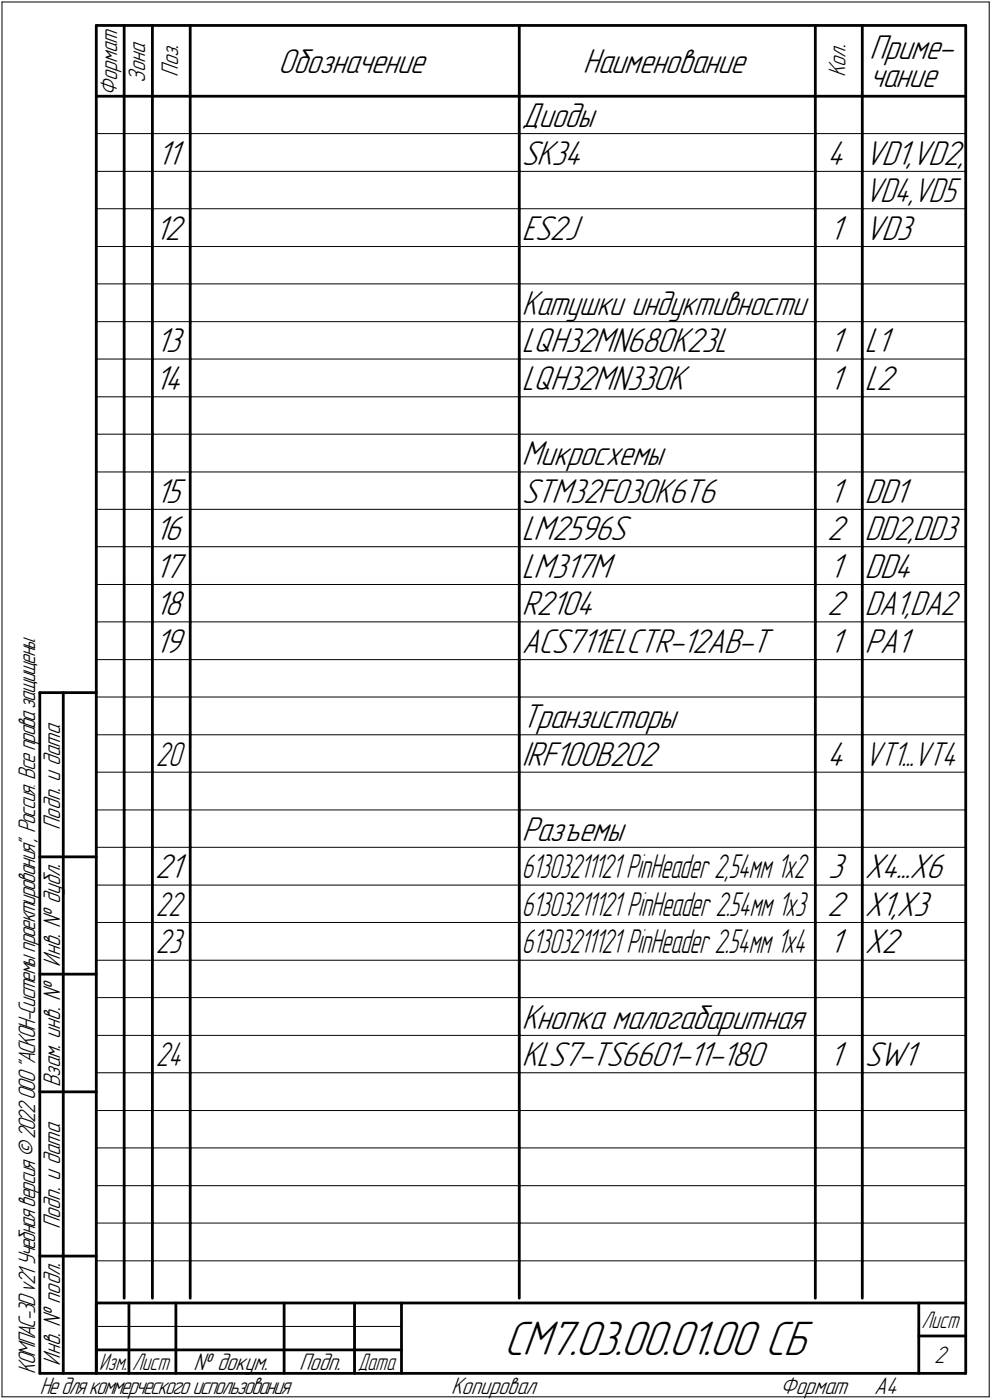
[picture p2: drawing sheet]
<svg xmlns="http://www.w3.org/2000/svg" width="211mm" height="298mm" viewBox="0 0 211 298" stroke-linecap="round" stroke-linejoin="round" font-family="sans-serif">
<defs><g id="words">
<text font-size="10.9" x="107.3" y="288.5">СМ7.03.00.01.00 СБ</text>
<g font-size="7.8">
<text x="59.2" y="15.5">Обозначение</text>
<text x="124" y="15.5">Наименование</text>
<text x="185" y="12.6">Приме-</text>
<text x="185" y="18.5">чание</text>
<text x="111" y="27">Диоды</text>
<text x="33.5" y="35">11</text>
<text x="111" y="35">SK34</text>
<text x="176" y="35">4</text>
<text x="184" y="35">VD1,VD2,</text>
<text x="33" y="51">12</text>
<text x="111" y="51">ES2J</text>
<text x="176.5" y="51">1</text>
<text x="184" y="51">VD3</text>
<text x="33.1" y="75">13</text>
<text x="111" y="75">LQH32MN680K23L</text>
<text x="176.5" y="75">1</text>
<text x="184" y="75">L1</text>
<text x="33" y="83">14</text>
<text x="111" y="83">LQH32MN330K</text>
<text x="176.5" y="83">1</text>
<text x="184" y="83">L2</text>
<text x="111" y="99">Микросхемы</text>
<text x="33.1" y="107">15</text>
<text x="111" y="107">STM32F030K6T6</text>
<text x="176.5" y="107">1</text>
<text x="184" y="107">DD1</text>
<text x="33" y="115">16</text>
<text x="111" y="115">LM2596S</text>
<text x="176" y="115">2</text>
<text x="184" y="115">DD2,DD3</text>
<text x="33" y="123">17</text>
<text x="111" y="123">LM317M</text>
<text x="176.5" y="123">1</text>
<text x="184" y="123">DD4</text>
<text x="33" y="131">18</text>
<text x="111" y="131">R2104</text>
<text x="176" y="131">2</text>
<text x="184" y="131">DA1,DA2</text>
<text x="33" y="139">19</text>
<text x="111" y="139">ACS711ELCTR-12AB-T</text>
<text x="176.5" y="139">1</text>
<text x="184" y="139">PA1</text>
<text x="111" y="155">Транзисторы</text>
<text x="111" y="163">I</text>
<text x="112.1" y="163">RF100B202</text>
<text x="176" y="163">4</text>
<text x="111" y="179">Разъемы</text>
<text x="33" y="187">21</text>
<text x="176.2" y="187">3</text>
<text x="184" y="187">X4...X6</text>
<text x="176" y="195">2</text>
<text x="184" y="195">X1,X3</text>
<text x="176.5" y="203">1</text>
<text x="184" y="203">X2</text>
<text x="111" y="219">Кнопка малогабаритная</text>
<text x="111" y="227">KLS7-TS6601-11-180</text>
<text x="176.5" y="227">1</text>
<text x="184" y="227">SW1</text>
</g>
<g font-size="7.7">
<text x="184" y="43">VD4,VD5</text>
<text x="111" y="67">Катушки индуктивности</text>
<text x="184" y="163">VT1...VT4</text>
<text x="33.1" y="203">23</text>
</g>
<g font-size="7.6">
<text x="33.2" y="163">20</text>
<text x="111" y="187">61303211121 PinHeader 2,54мм 1х2</text>
<text x="33.2" y="195">22</text>
<text x="111" y="195">61303211121 PinHeader 2.54мм 1x3</text>
<text x="111" y="203">61303211121 PinHeader 2.54мм 1x4</text>
<text x="33.2" y="227">24</text>
</g>
<g font-size="5.4">
<text x="30.9" y="17.7" transform="rotate(-90 30.9 17.7)">Зона</text>
<text x="37.9" y="16.4" transform="rotate(-90 37.9 16.4)">Поз.</text>
<text x="179.9" y="16.4" transform="rotate(-90 179.9 16.4)">Кол.</text>
<text x="24.9" y="20.5" transform="rotate(-90 24.9 20.5)">Формат</text>
<text x="12.8" y="176.7" transform="rotate(-90 12.8 176.7)">Подп. и дата</text>
<text x="12.8" y="205.8" transform="rotate(-90 12.8 205.8)">Инв. № дубл.</text>
<text x="12.8" y="231.6" transform="rotate(-90 12.8 231.6)">Взам. инв. №</text>
<text x="12.8" y="261.7" transform="rotate(-90 12.8 261.7)">Подп. и дата</text>
<text x="7.5" y="292.5" transform="rotate(-90 7.5 292.5)">КОМПАС-3Dv21 Учебнаяверсия©2022ООО&quot;АСКОН-Системыпроектирования&quot;, Россия. Всеправазащищены.</text>
<text x="12.8" y="290.8" transform="rotate(-90 12.8 290.8)">Инв. № подл.</text>
<text x="41.2" y="291.8">№ докум.</text>
<text x="63.6" y="291.8">Подп.</text>
<text x="198.8" y="290.3">2</text>
<text x="8.5" y="296.7">Недлякоммерческогоиспользования</text>
<text x="96" y="296.8">Копировал</text>
<text x="166" y="296.8">Формат</text>
<text x="186" y="296.8">A4</text>
</g>
<g font-size="5.3">
<text x="196.1" y="282.8">Лист</text>
<text x="21.1" y="291.8">Изм.</text>
<text x="28.1" y="291.8">Лист</text>
<text x="76.1" y="291.8">Дата</text>
</g>
</g></defs>
<g fill="none" stroke="#000" stroke-width=".21">
<path d="M.4 .4h210.1zM.4 .4v297zM210.5 .4v297zM20.5 28.4h5.9zM20.5 36.5h5.9zM26.4 28.4h6zM26.4 36.5h6zM32.4 28.4h8.1zM32.4 36.5h8.1zM40.5 28.4h70zM40.5 36.5h70zM110.5 28.4h63z"/>
<path d="M110.5 36.5h63zM173.5 28.4h10zM173.5 36.5h10zM183.5 28.4h22zM183.5 36.5h22zM20.5 44.4h5.9zM20.5 52.5h5.9zM26.4 44.4h6zM26.4 52.5h6zM32.4 44.4h8.1zM32.4 52.5h8.1zM40.5 44.4h70z"/>
<path d="M40.5 52.5h70zM110.5 44.4h63zM110.5 52.5h63zM173.5 44.4h10zM173.5 52.5h10zM183.5 44.4h22zM183.5 52.5h22zM20.5 60.5h5.9zM20.5 68.5h5.9zM20.5 76.5h5.9zM26.4 60.5h6zM26.4 68.5h6z"/>
<path d="M26.4 76.5h6zM32.4 60.5h8.1zM32.4 68.5h8.1zM32.4 76.5h8.1zM40.5 60.5h70zM40.5 68.5h70zM40.5 76.5h70zM110.5 60.5h63zM110.5 68.5h63zM110.5 76.5h63zM173.5 60.5h10zM173.5 68.5h10z"/>
<path d="M173.5 76.5h10zM183.5 60.5h22zM183.5 68.5h22zM183.5 76.5h22zM20.5 84.5h5.9zM20.5 92.5h5.9zM26.4 84.5h6zM26.4 92.5h6zM32.4 84.5h8.1zM32.4 92.5h8.1zM40.5 84.5h70zM40.5 92.5h70z"/>
<path d="M110.5 84.5h63zM110.5 92.5h63zM173.5 84.5h10zM173.5 92.5h10zM183.5 84.5h22zM183.5 92.5h22zM20.5 100.5h5.9zM20.5 108.5h5.9zM20.5 116.4h5.9zM26.4 100.5h6zM26.4 108.5h6zM26.4 116.4h6z"/>
<path d="M32.4 100.5h8.1zM32.4 108.5h8.1zM32.4 116.4h8.1zM40.5 100.5h70zM40.5 108.5h70zM40.5 116.4h70zM110.5 100.5h63zM110.5 108.5h63zM110.5 116.4h63zM173.5 100.5h10zM173.5 108.5h10zM173.5 116.4h10z"/>
<path d="M183.5 100.5h22zM183.5 108.5h22zM183.5 116.4h22zM20.5 124.5h5.9zM20.5 132.4h5.9zM26.4 124.5h6zM26.4 132.4h6zM32.4 124.5h8.1zM32.4 132.4h8.1zM40.5 124.5h70zM40.5 132.4h70zM110.5 124.5h63z"/>
<path d="M110.5 132.4h63zM173.5 124.5h10zM173.5 132.4h10zM183.5 124.5h22zM183.5 132.4h22zM20.5 140.5h5.9zM20.5 148.4h5.9zM20.5 156.5h5.9zM26.4 140.5h6zM26.4 148.4h6zM26.4 156.5h6zM32.4 140.5h8.1z"/>
<path d="M32.4 148.4h8.1zM32.4 156.5h8.1zM40.5 140.5h70zM40.5 148.4h70zM40.5 156.5h70zM110.5 140.5h63zM110.5 148.4h63zM110.5 156.5h63zM173.5 140.5h10zM173.5 148.4h10zM173.5 156.5h10zM183.5 140.5h22z"/>
<path d="M183.5 148.4h22zM183.5 156.5h22zM20.5 164.4h5.9zM20.5 172.5h5.9zM26.4 164.4h6zM26.4 172.5h6zM32.4 164.4h8.1zM32.4 172.5h8.1zM40.5 164.4h70zM40.5 172.5h70zM110.5 164.4h63zM110.5 172.5h63z"/>
<path d="M173.5 164.4h10zM173.5 172.5h10zM183.5 164.4h22zM183.5 172.5h22zM20.5 180.4h5.9zM20.5 188.5h5.9zM20.5 196.4h5.9zM26.4 180.4h6zM26.4 188.5h6zM26.4 196.4h6zM32.4 180.4h8.1zM32.4 188.5h8.1z"/>
<path d="M32.4 196.4h8.1zM40.5 180.4h70zM40.5 188.5h70zM40.5 196.4h70zM110.5 180.4h63zM110.5 188.5h63zM110.5 196.4h63zM173.5 180.4h10zM173.5 188.5h10zM173.5 196.4h10zM183.5 180.4h22zM183.5 188.5h22z"/>
<path d="M183.5 196.4h22zM20.5 204.5h5.9zM20.5 212.4h5.9zM26.4 204.5h6zM26.4 212.4h6zM32.4 204.5h8.1zM32.4 212.4h8.1zM40.5 204.5h70zM40.5 212.4h70zM110.5 204.5h63zM110.5 212.4h63zM173.5 204.5h10z"/>
<path d="M173.5 212.4h10zM183.5 204.5h22zM183.5 212.4h22zM20.5 220.5h5.9zM20.5 228.4h5.9zM20.5 236.5h5.9zM26.4 220.5h6zM26.4 228.4h6zM26.4 236.5h6zM32.4 220.5h8.1zM32.4 228.4h8.1zM32.4 236.5h8.1z"/>
<path d="M40.5 220.5h70zM40.5 228.4h70zM40.5 236.5h70zM110.5 220.5h63zM110.5 228.4h63zM110.5 236.5h63zM173.5 220.5h10zM173.5 228.4h10zM173.5 236.5h10zM183.5 220.5h22zM183.5 228.4h22zM183.5 236.5h22z"/>
<path d="M20.5 244.4h5.9zM20.5 252.5h5.9zM26.4 244.4h6zM26.4 252.5h6zM32.4 244.4h8.1zM32.4 252.5h8.1zM40.5 244.4h70zM40.5 252.5h70zM110.5 244.4h63zM110.5 252.5h63zM173.5 244.4h10zM173.5 252.5h10z"/>
<path d="M183.5 244.4h22zM183.5 252.5h22zM20.5 260.4h5.9zM20.5 268.5h5.9zM26.4 260.4h6zM26.4 268.5h6zM32.4 260.4h8.1zM32.4 268.5h8.1zM40.5 260.4h70zM40.5 268.5h70zM110.5 260.4h63zM110.5 268.5h63z"/>
<path d="M173.5 260.4h10zM173.5 268.5h10zM183.5 260.4h22zM183.5 268.5h22zM.4 297.4h210.1zM20.5 282.4h64.9z"/>
</g>
<g fill="none" stroke="#000" stroke-width=".59">
<path d="M20.5 5.4h185zM20.5 5.4v287zM26.4 5.4v15.1zM32.4 5.4v15.1zM40.5 5.4v15.1zM110.5 5.4v15.1zM173.5 5.4v15.1zM183.5 5.4v15.1zM205.5 5.4v287zM20.5 20.5h185zM26.4 20.5v7.9zM26.4 28.4v8.1z"/>
<path d="M26.4 36.5v7.9zM32.4 20.5v7.9zM32.4 28.4v8.1zM32.4 36.5v7.9zM40.5 20.5v7.9zM40.5 28.4v8.1zM40.5 36.5v7.9zM110.5 20.5v7.9zM110.5 28.4v8.1zM110.5 36.5v7.9zM173.5 20.5v7.9zM173.5 28.4v8.1z"/>
<path d="M173.5 36.5v7.9zM183.5 20.5v7.9zM183.5 28.4v8.1zM183.5 36.5v7.9zM26.4 44.4v8.1zM26.4 52.5v8zM32.4 44.4v8.1zM32.4 52.5v8zM40.5 44.4v8.1zM40.5 52.5v8zM110.5 44.4v8.1zM110.5 52.5v8z"/>
<path d="M173.5 44.4v8.1zM173.5 52.5v8zM183.5 44.4v8.1zM183.5 52.5v8zM26.4 60.5v8zM26.4 68.5v8zM26.4 76.5v8zM32.4 60.5v8zM32.4 68.5v8zM32.4 76.5v8zM40.5 60.5v8zM40.5 68.5v8z"/>
<path d="M40.5 76.5v8zM110.5 60.5v8zM110.5 68.5v8zM110.5 76.5v8zM173.5 60.5v8zM173.5 68.5v8zM173.5 76.5v8zM183.5 60.5v8zM183.5 68.5v8zM183.5 76.5v8zM26.4 84.5v8zM26.4 92.5v8z"/>
<path d="M32.4 84.5v8zM32.4 92.5v8zM40.5 84.5v8zM40.5 92.5v8zM110.5 84.5v8zM110.5 92.5v8zM173.5 84.5v8zM173.5 92.5v8zM183.5 84.5v8zM183.5 92.5v8zM26.4 100.5v8zM26.4 108.5v7.9z"/>
<path d="M26.4 116.4v8.1zM32.4 100.5v8zM32.4 108.5v7.9zM32.4 116.4v8.1zM40.5 100.5v8zM40.5 108.5v7.9zM40.5 116.4v8.1zM110.5 100.5v8zM110.5 108.5v7.9zM110.5 116.4v8.1zM173.5 100.5v8zM173.5 108.5v7.9z"/>
<path d="M173.5 116.4v8.1zM183.5 100.5v8zM183.5 108.5v7.9zM183.5 116.4v8.1zM26.4 124.5v7.9zM26.4 132.4v8.1zM32.4 124.5v7.9zM32.4 132.4v8.1zM40.5 124.5v7.9zM40.5 132.4v8.1zM110.5 124.5v7.9zM110.5 132.4v8.1z"/>
<path d="M173.5 124.5v7.9zM173.5 132.4v8.1zM183.5 124.5v7.9zM183.5 132.4v8.1zM8.5 147.5v144.9zM8.5 147.5h12zM13.5 147.5v144.9zM26.4 140.5v7.9zM26.4 148.4v8.1zM26.4 156.5v7.9zM32.4 140.5v7.9zM32.4 148.4v8.1z"/>
<path d="M32.4 156.5v7.9zM40.5 140.5v7.9zM40.5 148.4v8.1zM40.5 156.5v7.9zM110.5 140.5v7.9zM110.5 148.4v8.1zM110.5 156.5v7.9zM173.5 140.5v7.9zM173.5 148.4v8.1zM173.5 156.5v7.9zM183.5 140.5v7.9zM183.5 148.4v8.1z"/>
<path d="M183.5 156.5v7.9zM26.4 164.4v8.1zM26.4 172.5v7.9zM32.4 164.4v8.1zM32.4 172.5v7.9zM40.5 164.4v8.1zM40.5 172.5v7.9zM110.5 164.4v8.1zM110.5 172.5v7.9zM173.5 164.4v8.1zM173.5 172.5v7.9zM183.5 164.4v8.1z"/>
<path d="M183.5 172.5v7.9zM8.5 182.5h12zM26.4 180.4v8.1zM26.4 188.5v7.9zM26.4 196.4v8.1zM32.4 180.4v8.1zM32.4 188.5v7.9zM32.4 196.4v8.1zM40.5 180.4v8.1zM40.5 188.5v7.9zM40.5 196.4v8.1zM110.5 180.4v8.1z"/>
<path d="M110.5 188.5v7.9zM110.5 196.4v8.1zM173.5 180.4v8.1zM173.5 188.5v7.9zM173.5 196.4v8.1zM183.5 180.4v8.1zM183.5 188.5v7.9zM183.5 196.4v8.1zM8.5 207.4h12zM26.4 204.5v7.9zM26.4 212.4v8.1zM32.4 204.5v7.9z"/>
<path d="M32.4 212.4v8.1zM40.5 204.5v7.9zM40.5 212.4v8.1zM110.5 204.5v7.9zM110.5 212.4v8.1zM173.5 204.5v7.9zM173.5 212.4v8.1zM183.5 204.5v7.9zM183.5 212.4v8.1zM8.5 232.5h12zM26.4 220.5v7.9zM26.4 228.4v8.1z"/>
<path d="M26.4 236.5v7.9zM32.4 220.5v7.9zM32.4 228.4v8.1zM32.4 236.5v7.9zM40.5 220.5v7.9zM40.5 228.4v8.1zM40.5 236.5v7.9zM110.5 220.5v7.9zM110.5 228.4v8.1zM110.5 236.5v7.9zM173.5 220.5v7.9zM173.5 228.4v8.1z"/>
<path d="M173.5 236.5v7.9zM183.5 220.5v7.9zM183.5 228.4v8.1zM183.5 236.5v7.9zM26.4 244.4v8.1zM26.4 252.5v7.9zM32.4 244.4v8.1zM32.4 252.5v7.9zM40.5 244.4v8.1zM40.5 252.5v7.9zM110.5 244.4v8.1zM110.5 252.5v7.9z"/>
<path d="M173.5 244.4v8.1zM173.5 252.5v7.9zM183.5 244.4v8.1zM183.5 252.5v7.9zM8.5 267.5h12zM20.5 277.5h185zM20.5 277.5v14.9zM26.4 260.4v8.1zM26.4 268.5v7.9zM27.4 277.5v14.9zM32.4 260.4v8.1zM32.4 268.5v7.9z"/>
<path d="M37.4 277.5v14.9zM40.5 260.4v8.1zM40.5 268.5v7.9zM60.5 277.5v14.9zM75.4 277.5v14.9zM85.4 277.5v14.9zM110.5 260.4v8.1zM110.5 268.5v7.9zM173.5 260.4v8.1zM173.5 268.5v7.9zM183.5 260.4v8.1zM183.5 268.5v7.9z"/>
<path d="M195.5 277.5v14.9zM8.5 292.4h12zM20.5 292.4h185zM20.5 287.4h6.9zM27.4 287.4h10zM37.4 287.4h23.1zM60.5 287.4h14.9zM75.4 287.4h10zM195.5 284.5h10z"/>
</g>
<use href="#words"/>
</svg>
